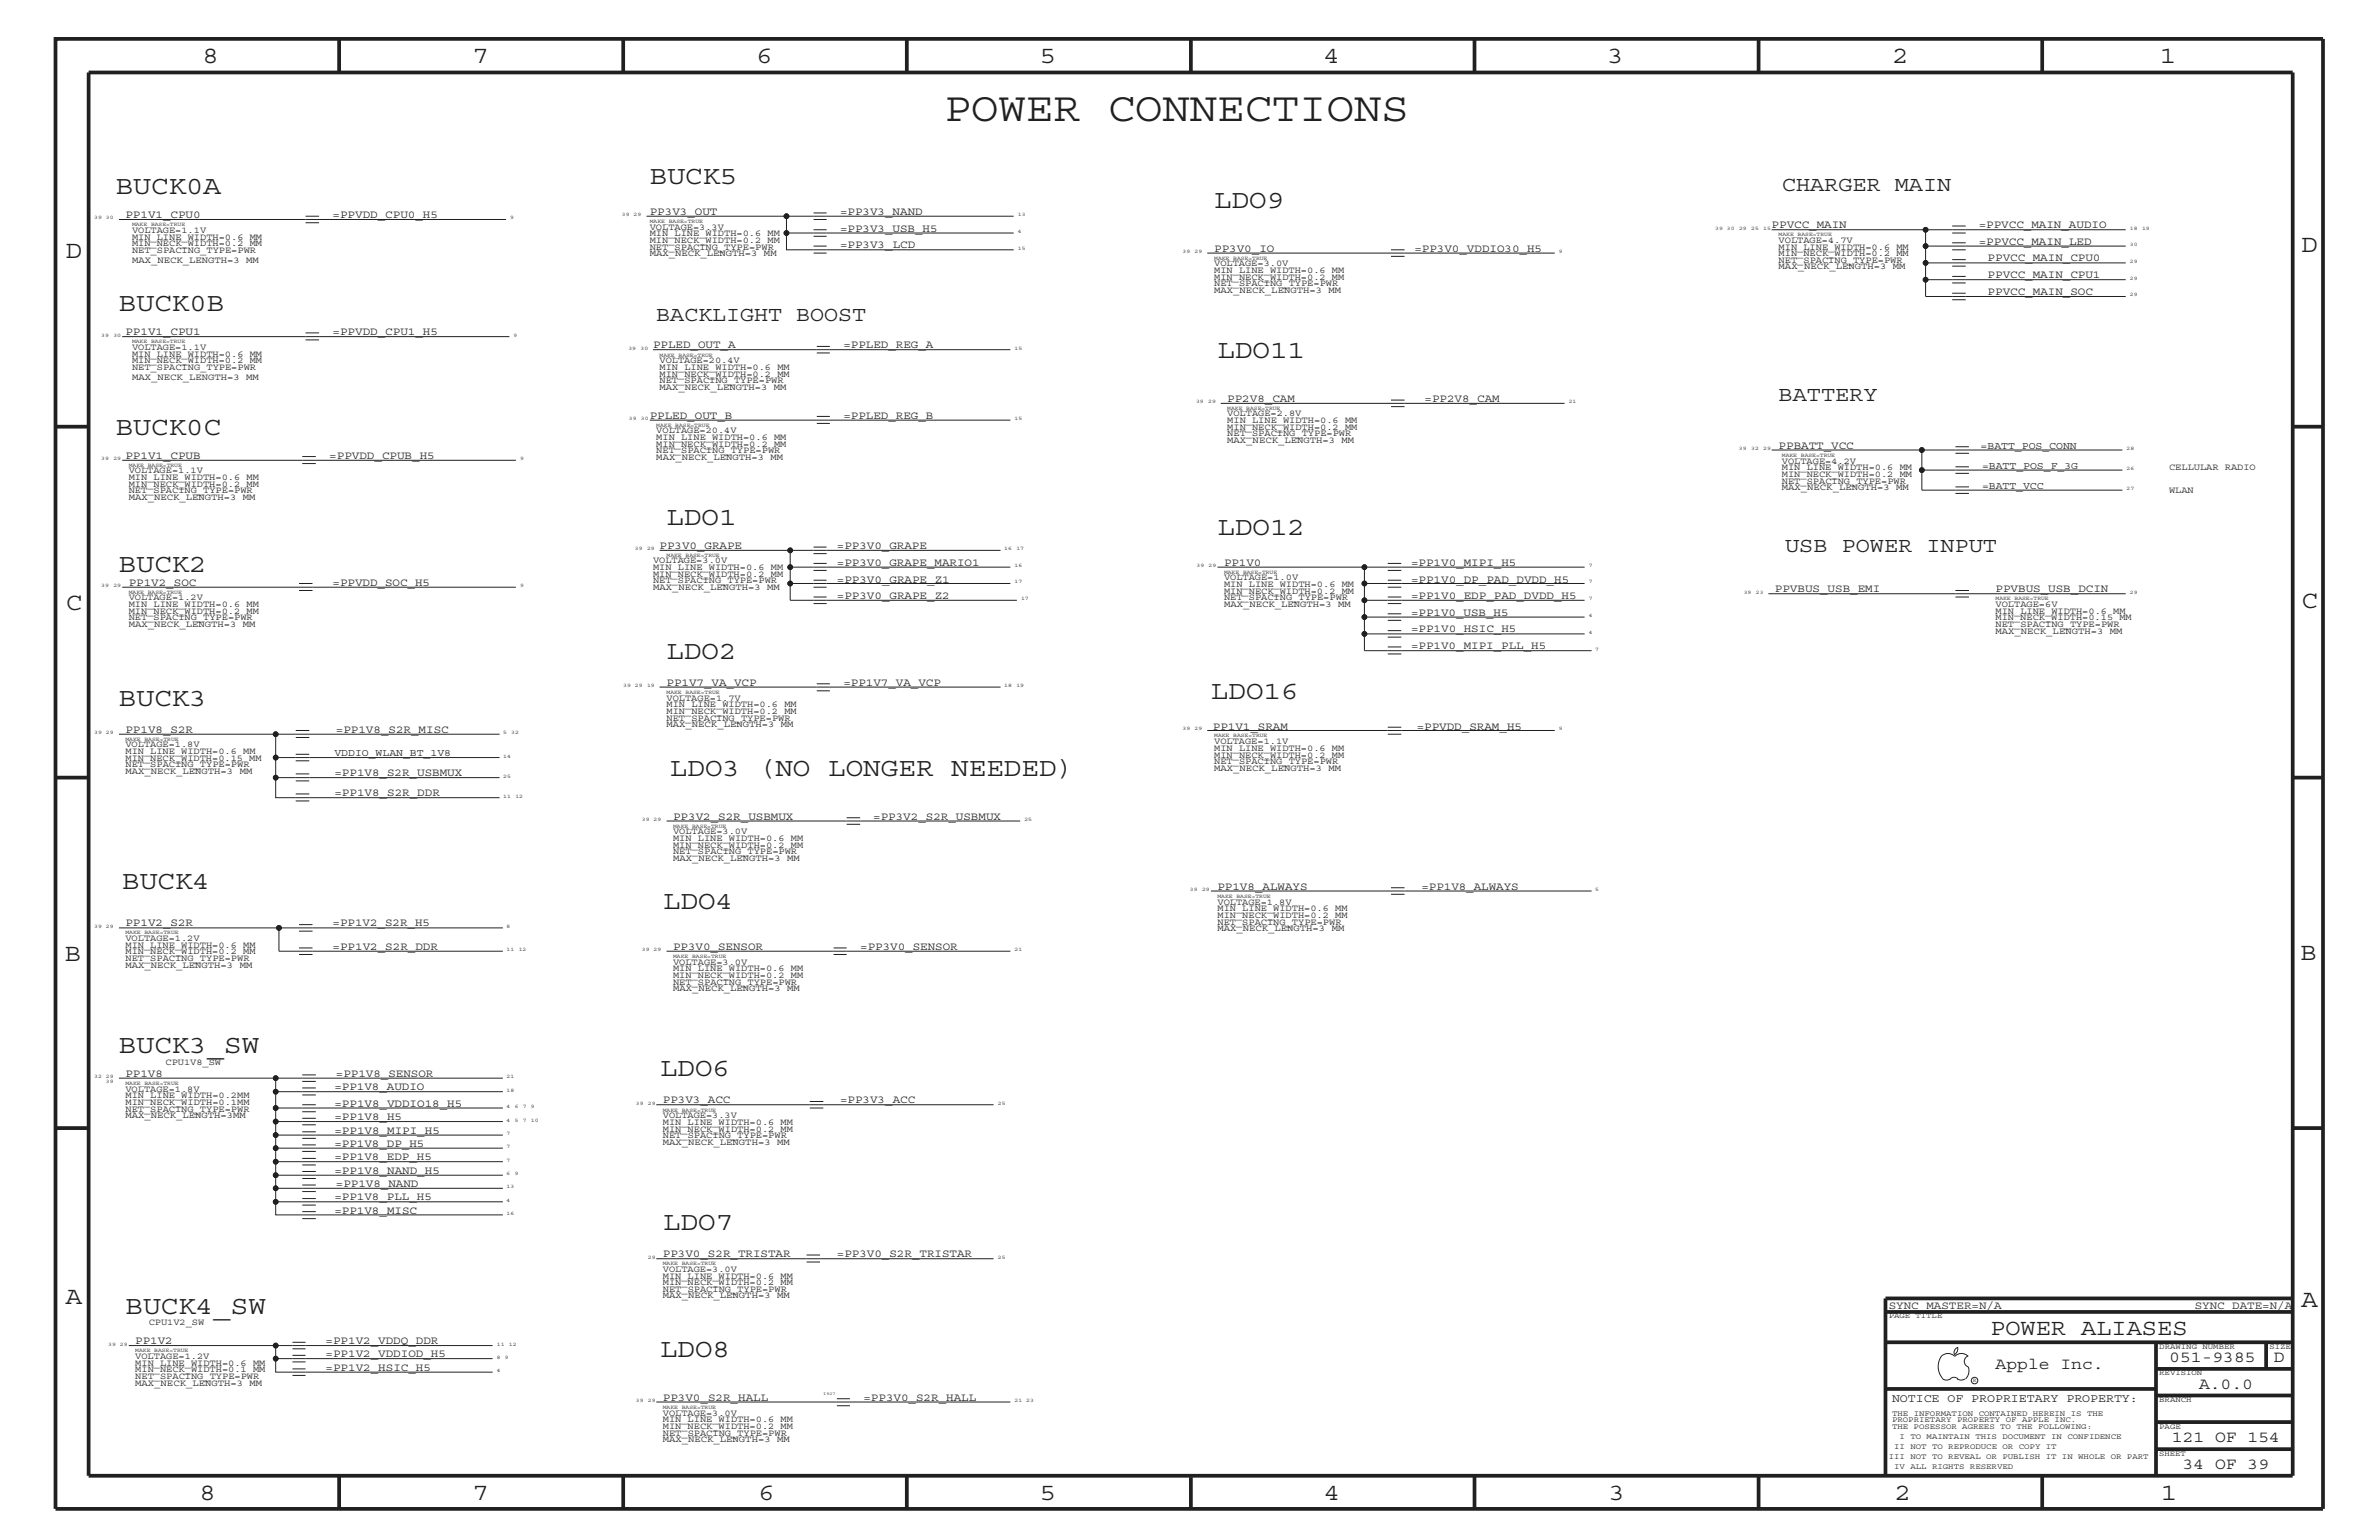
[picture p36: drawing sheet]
<svg xmlns="http://www.w3.org/2000/svg" width="432mm" height="279mm" viewBox="0 0 432 279" stroke-linecap="round" stroke-linejoin="round" font-family="sans-serif">
<defs><g id="words">
<text font-size="7.5" fill="#231f20" x="171.3" y="22">POWER CONNECTIONS</text>
<g font-size="4.7" fill="#231f20">
<text x="21" y="35.2">BUCK0A</text>
<text x="117.9" y="33.5">BUCK5</text>
<text x="220.4" y="37.7">LDO9</text>
<text x="21.6" y="56.5">BUCK0B</text>
<text x="221" y="65">LDO11</text>
<text x="21" y="78.9">BUCK0C</text>
<text x="121" y="95.3">LDO1</text>
<text x="221" y="97.1">LDO12</text>
<text x="21.6" y="103.7">BUCK2</text>
<text x="121" y="119.5">LDO2</text>
<text x="21.6" y="128">BUCK3</text>
<text x="219.8" y="126.8">LDO16</text>
<text x="121.6" y="140.7">LDO3 (NO LONGER NEEDED)</text>
<text x="22.2" y="161.3">BUCK4</text>
<text x="120.4" y="165">LDO4</text>
<text x="21.6" y="191">BUCK3_SW</text>
<text x="119.8" y="195.3">LDO6</text>
<text x="120.4" y="223.2">LDO7</text>
<text x="22.8" y="238.4">BUCK4_SW</text>
<text x="119.8" y="246.2">LDO8</text>
</g>
<g font-size="4.5" fill="#231f20">
<text x="36.7" y="11.5">8</text>
<text x="85.8" y="11.5">7</text>
<text x="137.3" y="11.5">6</text>
<text x="188.7" y="11.5">5</text>
<text x="240.3" y="11.5">4</text>
<text x="291.7" y="11.5">3</text>
<text x="343.5" y="11.5">2</text>
<text x="392" y="11.5">1</text>
<text x="11.9" y="46.8">D</text>
<text x="417.8" y="45.7">D</text>
<text x="11.9" y="110.6">C</text>
<text x="417.7" y="110.4">C</text>
<text x="11.8" y="174.3">B</text>
<text x="417.6" y="174.2">B</text>
<text x="11.9" y="236.7">A</text>
<text x="417.7" y="237.1">A</text>
<text x="36.2" y="272.1">8</text>
<text x="85.8" y="272.1">7</text>
<text x="137.7" y="272.1">6</text>
<text x="188.7" y="272.1">5</text>
<text x="240.4" y="272.1">4</text>
<text x="292" y="272.1">3</text>
<text x="343.9" y="272.1">2</text>
<text x="392.2" y="272.1">1</text>
</g>
<text font-size="4.1" fill="#231f20" x="361.2" y="242.3">POWER ALIASES</text>
<g font-size="3.8" fill="#231f20">
<text x="323.4" y="34.7">CHARGER MAIN</text>
<text x="119.1" y="58.3">BACKLIGHT BOOST</text>
<text x="322.8" y="72.8">BATTERY</text>
<text x="324" y="100.1">USB POWER INPUT</text>
</g>
<g font-size="3" fill="#231f20">
<text x="362.2" y="248.4">Apple Inc.</text>
<text x="393.7" y="247.1">051-9385</text>
<text x="399.2" y="252">A.0.0</text>
<text x="412.7" y="247.1">D</text>
<text x="394.2" y="261.6">121 OF 154</text>
<text x="396.2" y="266.6">34 OF 39</text>
</g>
<text font-size="2.1" fill="#231f20" x="343.4" y="254.4">NOTICE OF PROPRIETARY PROPERTY:</text>
<g font-size="2" fill="#231f20">
<text x="22.8" y="39.6">PP1V1_CPU0</text>
<text x="60.4" y="39.6">=PPVDD_CPU0_H5</text>
<text x="117.9" y="39">PP3V3_OUT</text>
<text x="152.5" y="39">=PP3V3_NAND</text>
<text x="321.6" y="41.4">PPVCC_MAIN</text>
<text x="359.2" y="41.4">=PPVCC_MAIN_AUDIO</text>
<text x="152.5" y="45.1">=PP3V3_LCD</text>
<text x="152.5" y="42">=PP3V3_USB_H5</text>
<text x="220.4" y="45.7">PP3V0_IO</text>
<text x="256.7" y="45.7">=PP3V0_VDDIO30_H5</text>
<text x="359.2" y="44.4">=PPVCC_MAIN_LED</text>
<text x="360.8" y="47.4">PPVCC_MAIN_CPU0</text>
<text x="360.8" y="50.5">PPVCC_MAIN_CPU1</text>
<text x="360.8" y="53.5">PPVCC_MAIN_SOC</text>
<text x="22.8" y="60.8">PP1V1_CPU1</text>
<text x="60.4" y="60.8">=PPVDD_CPU1_H5</text>
<text x="118.5" y="63.2">PPLED_OUT_A</text>
<text x="153.1" y="63.2">=PPLED_REG_A</text>
<text x="117.9" y="76">PPLED_OUT_B</text>
<text x="153.1" y="76">=PPLED_REG_B</text>
<text x="222.8" y="72.9">PP2V8_CAM</text>
<text x="258.6" y="72.9">=PP2V8_CAM</text>
<text x="22.8" y="83.3">PP1V1_CPUB</text>
<text x="59.8" y="83.3">=PPVDD_CPUB_H5</text>
<text x="322.8" y="81.4">PPBATT_VCC</text>
<text x="119.7" y="99.6">PP3V0_GRAPE</text>
<text x="151.9" y="99.6">=PP3V0_GRAPE</text>
<text x="23.4" y="106.3">PP1V2_SOC</text>
<text x="60.4" y="106.3">=PPVDD_SOC_H5</text>
<text x="151.9" y="102.6">=PP3V0_GRAPE_MARIO1</text>
<text x="151.9" y="105.7">=PP3V0_GRAPE_Z1</text>
<text x="222.2" y="102.6">PP1V0</text>
<text x="256.1" y="105.7">=PP1V0_DP_PAD_DVDD_H5</text>
<text x="256.1" y="102.6">=PP1V0_MIPI_H5</text>
<text x="322.2" y="107.5">PPVBUS_USB_EMI</text>
<text x="362.2" y="107.5">PPVBUS_USB_DCIN</text>
<text x="151.9" y="108.7">=PP3V0_GRAPE_Z2</text>
<text x="256.1" y="111.7">=PP1V0_USB_H5</text>
<text x="256.1" y="108.7">=PP1V0_EDP_PAD_DVDD_H5</text>
<text x="256.1" y="114.8">=PP1V0_HSIC_H5</text>
<text x="256.1" y="117.8">=PP1V0_MIPI_PLL_H5</text>
<text x="121" y="124.4">PP1V7_VA_VCP</text>
<text x="153.1" y="124.4">=PP1V7_VA_VCP</text>
<text x="22.8" y="133">PP1V8_S2R</text>
<text x="61" y="133">=PP1V8_S2R_MISC</text>
<text x="220.1" y="132.4">PP1V1_SRAM</text>
<text x="257.1" y="132.4">=PPVDD_SRAM_H5</text>
<text x="60.7" y="140.8">=PP1V8_S2R_USBMUX</text>
<text x="60.7" y="144.5">=PP1V8_S2R_DDR</text>
<text x="122.2" y="148.7">PP3V2_S2R_USBMUX</text>
<text x="158.5" y="148.7">=PP3V2_S2R_USBMUX</text>
<text x="221" y="161.4">PP1V8_ALWAYS</text>
<text x="258" y="161.4">=PP1V8_ALWAYS</text>
<text x="22.8" y="168.1">PP1V2_S2R</text>
<text x="60.4" y="172.3">=PP1V2_S2R_DDR</text>
<text x="60.4" y="168.1">=PP1V2_S2R_H5</text>
<text x="122.2" y="172.3">PP3V0_SENSOR</text>
<text x="156.1" y="172.3">=PP3V0_SENSOR</text>
<text x="22.8" y="195.4">PP1V8</text>
<text x="60.7" y="197.8">=PP1V8_AUDIO</text>
<text x="61" y="195.4">=PP1V8_SENSOR</text>
<text x="60.7" y="200.9">=PP1V8_VDDIO18_H5</text>
<text x="60.7" y="203.2">=PP1V8_H5</text>
<text x="120.3" y="200.2">PP3V3_ACC</text>
<text x="152.5" y="200.2">=PP3V3_ACC</text>
<text x="60.7" y="205.7">=PP1V8_MIPI_H5</text>
<text x="60.7" y="208.1">=PP1V8_DP_H5</text>
<text x="60.7" y="213">=PP1V8_NAND_H5</text>
<text x="60.7" y="210.5">=PP1V8_EDP_H5</text>
<text x="61" y="215.3">=PP1V8_NAND</text>
<text x="60.7" y="220.2">=PP1V8_MISC</text>
<text x="60.7" y="217.8">=PP1V8_PLL_H5</text>
<text x="120.3" y="228.1">PP3V0_S2R_TRISTAR</text>
<text x="151.9" y="228.1">=PP3V0_S2R_TRISTAR</text>
<text x="342.8" y="237.4">SYNC_MASTER=N/A</text>
<text x="398.4" y="237.4">SYNC_DATE=N/A</text>
<text x="24.6" y="243.9">PP1V2</text>
<text x="59.1" y="243.9">=PP1V2_VDDQ_DDR</text>
<text x="59.1" y="248.7">=PP1V2_HSIC_H5</text>
<text x="59.1" y="246.2">=PP1V2_VDDIOD_H5</text>
<text x="120.3" y="254.2">PP3V0_S2R_HALL</text>
<text x="156.7" y="254.2">=PP3V0_S2R_HALL</text>
</g>
<g font-size="1.9" fill="#231f20">
<text x="359.5" y="81.4">=BATT_POS_CONN</text>
<text x="359.7" y="85">=BATT_POS_F_3G</text>
<text x="359.7" y="88.7">=BATT_VCC</text>
<text x="60.7" y="137.2">VDDIO_WLAN_BT_1V8</text>
</g>
<g font-size="1.7" fill="#231f20">
<text x="117.9" y="41.7">VOLTAGE=3.3V</text>
<text x="24" y="44.6">MIN_NECK_WIDTH=0.2 MM</text>
<text x="24" y="43.5">MIN_LINE_WIDTH=0.6 MM</text>
<text x="24" y="42.3">VOLTAGE=1.1V</text>
<text x="24" y="45.9">NET_SPACING_TYPE=PWR</text>
<text x="24" y="47.7">MAX_NECK_LENGTH=3 MM</text>
<text x="117.9" y="45.3">NET_SPACING_TYPE=PWR</text>
<text x="117.9" y="46.5">MAX_NECK_LENGTH=3 MM</text>
<text x="117.9" y="44.1">MIN_NECK_WIDTH=0.2 MM</text>
<text x="117.9" y="42.9">MIN_LINE_WIDTH=0.6 MM</text>
<text x="322.8" y="44.1">VOLTAGE=4.7V</text>
<text x="322.8" y="47.7">NET_SPACING_TYPE=PWR</text>
<text x="322.8" y="46.5">MIN_NECK_WIDTH=0.2 MM</text>
<text x="322.8" y="45.3">MIN_LINE_WIDTH=0.6 MM</text>
<text x="220.4" y="48.3">VOLTAGE=3.0V</text>
<text x="220.4" y="49.6">MIN_LINE_WIDTH=0.6 MM</text>
<text x="220.4" y="50.7">MIN_NECK_WIDTH=0.2 MM</text>
<text x="220.4" y="51.9">NET_SPACING_TYPE=PWR</text>
<text x="220.4" y="53.2">MAX_NECK_LENGTH=3 MM</text>
<text x="322.8" y="48.9">MAX_NECK_LENGTH=3 MM</text>
<text x="24" y="63.4">VOLTAGE=1.1V</text>
<text x="24" y="64.7">MIN_LINE_WIDTH=0.6 MM</text>
<text x="24" y="65.9">MIN_NECK_WIDTH=0.2 MM</text>
<text x="119.7" y="65.9">VOLTAGE=20.4V</text>
<text x="24" y="67.1">NET_SPACING_TYPE=PWR</text>
<text x="24" y="68.9">MAX_NECK_LENGTH=3 MM</text>
<text x="119.7" y="70.7">MAX_NECK_LENGTH=3 MM</text>
<text x="119.7" y="69.5">NET_SPACING_TYPE=PWR</text>
<text x="119.7" y="67.1">MIN_LINE_WIDTH=0.6 MM</text>
<text x="119.7" y="68.4">MIN_NECK_WIDTH=0.2 MM</text>
<text x="222.8" y="76.8">MIN_LINE_WIDTH=0.6 MM</text>
<text x="222.8" y="75.6">VOLTAGE=2.8V</text>
<text x="119.1" y="79.9">MIN_LINE_WIDTH=0.6 MM</text>
<text x="119.1" y="81.1">MIN_NECK_WIDTH=0.2 MM</text>
<text x="119.1" y="78.6">VOLTAGE=20.4V</text>
<text x="119.1" y="82.2">NET_SPACING_TYPE=PWR</text>
<text x="119.1" y="83.5">MAX_NECK_LENGTH=3 MM</text>
<text x="222.8" y="79.2">NET_SPACING_TYPE=PWR</text>
<text x="222.8" y="78">MIN_NECK_WIDTH=0.2 MM</text>
<text x="222.8" y="80.5">MAX_NECK_LENGTH=3 MM</text>
<text x="23.4" y="87.1">MIN_LINE_WIDTH=0.6 MM</text>
<text x="23.4" y="88.3">MIN_NECK_WIDTH=0.2 MM</text>
<text x="23.4" y="85.9">VOLTAGE=1.1V</text>
<text x="23.4" y="89.5">NET_SPACING_TYPE=PWR</text>
<text x="323.4" y="85.3">MIN_LINE_WIDTH=0.6 MM</text>
<text x="323.4" y="86.5">MIN_NECK_WIDTH=0.2 MM</text>
<text x="323.4" y="87.7">NET_SPACING_TYPE=PWR</text>
<text x="323.4" y="88.9">MAX_NECK_LENGTH=3 MM</text>
<text x="323.4" y="84.1">VOLTAGE=4.2V</text>
<text x="393.7" y="85.3">CELLULAR RADIO</text>
<text x="393.7" y="89.5">WLAN</text>
<text x="23.4" y="90.7">MAX_NECK_LENGTH=3 MM</text>
<text x="118.5" y="107.1">MAX_NECK_LENGTH=3 MM</text>
<text x="118.5" y="104.7">MIN_NECK_WIDTH=0.2 MM</text>
<text x="118.5" y="105.9">NET_SPACING_TYPE=PWR</text>
<text x="118.5" y="103.5">MIN_LINE_WIDTH=0.6 MM</text>
<text x="118.5" y="102.2">VOLTAGE=3.0V</text>
<text x="222.2" y="107.7">MIN_NECK_WIDTH=0.2 MM</text>
<text x="222.2" y="105.3">VOLTAGE=1.0V</text>
<text x="222.2" y="106.5">MIN_LINE_WIDTH=0.6 MM</text>
<text x="23.4" y="113.7">MAX_NECK_LENGTH=3 MM</text>
<text x="23.4" y="112.6">NET_SPACING_TYPE=PWR</text>
<text x="23.4" y="111.4">MIN_NECK_WIDTH=0.2 MM</text>
<text x="23.4" y="110.2">MIN_LINE_WIDTH=0.6 MM</text>
<text x="23.4" y="108.9">VOLTAGE=1.2V</text>
<text x="222.2" y="108.9">NET_SPACING_TYPE=PWR</text>
<text x="222.2" y="110.2">MAX_NECK_LENGTH=3 MM</text>
<text x="362.2" y="110.2">VOLTAGE=6V</text>
<text x="362.2" y="113.7">NET_SPACING_TYPE=PWR</text>
<text x="362.2" y="112.6">MIN_NECK_WIDTH=0.15 MM</text>
<text x="362.2" y="111.4">MIN_LINE_WIDTH=0.6 MM</text>
<text x="362.2" y="115">MAX_NECK_LENGTH=3 MM</text>
<text x="121" y="131.9">MAX_NECK_LENGTH=3 MM</text>
<text x="121" y="129.6">MIN_NECK_WIDTH=0.2 MM</text>
<text x="121" y="128.3">MIN_LINE_WIDTH=0.6 MM</text>
<text x="121" y="127.1">VOLTAGE=1.7V</text>
<text x="121" y="130.8">NET_SPACING_TYPE=PWR</text>
<text x="22.8" y="135.6">VOLTAGE=1.8V</text>
<text x="22.8" y="136.8">MIN_LINE_WIDTH=0.6 MM</text>
<text x="220.4" y="137.4">MIN_NECK_WIDTH=0.2 MM</text>
<text x="220.4" y="136.2">MIN_LINE_WIDTH=0.6 MM</text>
<text x="220.4" y="135">VOLTAGE=1.1V</text>
<text x="22.8" y="138">MIN_NECK_WIDTH=0.15 MM</text>
<text x="22.8" y="139.2">NET_SPACING_TYPE=PWR</text>
<text x="22.8" y="140.4">MAX_NECK_LENGTH=3 MM</text>
<text x="220.4" y="138.6">NET_SPACING_TYPE=PWR</text>
<text x="220.4" y="139.8">MAX_NECK_LENGTH=3 MM</text>
<text x="122.2" y="155">NET_SPACING_TYPE=PWR</text>
<text x="122.2" y="151.3">VOLTAGE=3.0V</text>
<text x="122.2" y="153.8">MIN_NECK_WIDTH=0.2 MM</text>
<text x="122.2" y="152.6">MIN_LINE_WIDTH=0.6 MM</text>
<text x="122.2" y="156.2">MAX_NECK_LENGTH=3 MM</text>
<text x="221" y="167.8">NET_SPACING_TYPE=PWR</text>
<text x="221" y="164.1">VOLTAGE=1.8V</text>
<text x="221" y="166.5">MIN_NECK_WIDTH=0.2 MM</text>
<text x="221" y="165.3">MIN_LINE_WIDTH=0.6 MM</text>
<text x="22.8" y="173.2">MIN_NECK_WIDTH=0.2 MM</text>
<text x="22.8" y="172">MIN_LINE_WIDTH=0.6 MM</text>
<text x="22.8" y="170.7">VOLTAGE=1.2V</text>
<text x="221" y="168.9">MAX_NECK_LENGTH=3 MM</text>
<text x="22.8" y="174.4">NET_SPACING_TYPE=PWR</text>
<text x="22.8" y="175.6">MAX_NECK_LENGTH=3 MM</text>
<text x="122.2" y="175">VOLTAGE=3.0V</text>
<text x="122.2" y="178.7">NET_SPACING_TYPE=PWR</text>
<text x="122.2" y="177.4">MIN_NECK_WIDTH=0.2 MM</text>
<text x="122.2" y="179.9">MAX_NECK_LENGTH=3 MM</text>
<text x="122.2" y="176.2">MIN_LINE_WIDTH=0.6 MM</text>
<text x="30.1" y="193.2">CPU1V8_SW</text>
<text x="22.8" y="199.2">MIN_LINE_WIDTH=0.2MM</text>
<text x="22.8" y="202.9">MAX_NECK_LENGTH=3MM</text>
<text x="22.8" y="200.4">MIN_NECK_WIDTH=0.1MM</text>
<text x="22.8" y="201.7">NET_SPACING_TYPE=PWR</text>
<text x="22.8" y="198.1">VOLTAGE=1.8V</text>
<text x="120.3" y="202.9">VOLTAGE=3.3V</text>
<text x="120.3" y="206.5">NET_SPACING_TYPE=PWR</text>
<text x="120.3" y="207.7">MAX_NECK_LENGTH=3 MM</text>
<text x="120.3" y="204.1">MIN_LINE_WIDTH=0.6 MM</text>
<text x="120.3" y="205.3">MIN_NECK_WIDTH=0.2 MM</text>
<text x="120.3" y="230.7">VOLTAGE=3.0V</text>
<text x="120.3" y="232">MIN_LINE_WIDTH=0.6 MM</text>
<text x="120.3" y="233.2">MIN_NECK_WIDTH=0.2 MM</text>
<text x="120.3" y="235.6">MAX_NECK_LENGTH=3 MM</text>
<text x="120.3" y="234.4">NET_SPACING_TYPE=PWR</text>
<text x="27" y="240.5">CPU1V2_SW</text>
<text x="24.6" y="251.4">MAX_NECK_LENGTH=3 MM</text>
<text x="24.6" y="248.9">MIN_NECK_WIDTH=0.1 MM</text>
<text x="24.6" y="247.8">MIN_LINE_WIDTH=0.6 MM</text>
<text x="24.6" y="246.5">VOLTAGE=1.2V</text>
<text x="24.6" y="250.1">NET_SPACING_TYPE=PWR</text>
<text x="120.3" y="256.8">VOLTAGE=3.0V</text>
<text x="120.3" y="261.6">MAX_NECK_LENGTH=3 MM</text>
<text x="120.3" y="260.5">NET_SPACING_TYPE=PWR</text>
<text x="120.3" y="259.3">MIN_NECK_WIDTH=0.2 MM</text>
<text x="120.3" y="258">MIN_LINE_WIDTH=0.6 MM</text>
</g>
<g font-size="1.4" fill="#231f20">
<text x="342.8" y="239.2">PAGE TITLE</text>
<text x="391.9" y="244.7">DRAWING NUMBER</text>
<text x="411.9" y="244.7">SIZE</text>
<text x="391.9" y="249.5">REVISION</text>
<text x="343.4" y="256.8">THE INFORMATION CONTAINED HEREIN IS THE</text>
<text x="391.9" y="254.4">BRANCH</text>
<text x="343.4" y="258">PROPRIETARY PROPERTY OF APPLE INC.</text>
<text x="343.4" y="259.3">THE POSESSOR AGREES TO THE FOLLOWING:</text>
<text x="343.8" y="262.9">II NOT TO REPRODUCE OR COPY IT</text>
<text x="344.8" y="261.1">I TO MAINTAIN THIS DOCUMENT IN CONFIDENCE</text>
<text x="391.9" y="259.3">PAGE</text>
<text x="342.8" y="264.7">III NOT TO REVEAL OR PUBLISH IT IN WHOLE OR PART</text>
<text x="343.8" y="266.6">IV ALL RIGHTS RESERVED</text>
<text x="391.9" y="264.1">SHEET</text>
</g>
<g font-size="1" fill="#231f20">
<text x="17.1" y="39.8">39 30</text>
<text x="24" y="41">MAKE_BASE=TRUE</text>
<text x="92.6" y="39.8">9</text>
<text x="112.9" y="39.2">39 29</text>
<text x="117.9" y="40.4">MAKE_BASE=TRUE</text>
<text x="184.7" y="39.2">13</text>
<text x="311.3" y="41.7">39 30</text>
<text x="315.6" y="41.7">29</text>
<text x="317.8" y="41.7">25</text>
<text x="320" y="41.7">15</text>
<text x="386.6" y="41.7">18</text>
<text x="388.8" y="41.7">19</text>
<text x="184.7" y="42.3">4</text>
<text x="184.7" y="45.3">15</text>
<text x="214.6" y="45.9">39</text>
<text x="216.8" y="45.9">29</text>
<text x="220.4" y="47.1">MAKE_BASE=TRUE</text>
<text x="283" y="45.9">9</text>
<text x="322.8" y="42.9">MAKE_BASE=TRUE</text>
<text x="386.6" y="44.6">30</text>
<text x="386.6" y="47.7">29</text>
<text x="386.6" y="50.7">29</text>
<text x="386.6" y="53.8">29</text>
<text x="18.4" y="61.1">39</text>
<text x="20.6" y="61.1">30</text>
<text x="24" y="62.3">MAKE_BASE=TRUE</text>
<text x="93.2" y="61.1">9</text>
<text x="114" y="63.4">39</text>
<text x="116.2" y="63.4">30</text>
<text x="119.7" y="64.7">MAKE_BASE=TRUE</text>
<text x="184.1" y="63.4">15</text>
<text x="114.1" y="76.2">39</text>
<text x="116.3" y="76.2">30</text>
<text x="119.1" y="77.4">MAKE_BASE=TRUE</text>
<text x="184.1" y="76.2">15</text>
<text x="217.1" y="73.2">39</text>
<text x="219.3" y="73.2">29</text>
<text x="222.8" y="74.4">MAKE_BASE=TRUE</text>
<text x="284.7" y="73.2">21</text>
<text x="18.4" y="83.5">39</text>
<text x="20.6" y="83.5">29</text>
<text x="94.4" y="83.5">9</text>
<text x="315.6" y="81.6">39</text>
<text x="317.8" y="81.6">32</text>
<text x="320" y="81.6">29</text>
<text x="323.4" y="82.8">MAKE_BASE=TRUE</text>
<text x="386" y="81.6">28</text>
<text x="23.4" y="84.7">MAKE_BASE=TRUE</text>
<text x="386" y="85.3">26</text>
<text x="386" y="88.9">27</text>
<text x="115.2" y="99.9">39</text>
<text x="117.4" y="99.9">29</text>
<text x="121" y="101">MAKE_BASE=TRUE</text>
<text x="182.3" y="99.9">16</text>
<text x="184.5" y="99.9">17</text>
<text x="18.4" y="106.5">39</text>
<text x="20.6" y="106.5">29</text>
<text x="23.4" y="107.7">MAKE_BASE=TRUE</text>
<text x="94.4" y="106.5">9</text>
<text x="184.1" y="102.9">16</text>
<text x="184.1" y="105.9">17</text>
<text x="217.2" y="102.9">39</text>
<text x="219.4" y="102.9">29</text>
<text x="222.2" y="104.1">MAKE_BASE=TRUE</text>
<text x="288.4" y="105.9">7</text>
<text x="288.4" y="102.9">7</text>
<text x="316.5" y="107.7">39</text>
<text x="318.7" y="107.7">23</text>
<text x="386.6" y="107.7">29</text>
<text x="185.3" y="108.9">17</text>
<text x="288.4" y="112">4</text>
<text x="288.4" y="108.9">7</text>
<text x="362.2" y="108.9">MAKE_BASE=TRUE</text>
<text x="288.4" y="115">4</text>
<text x="289.6" y="118.1">7</text>
<text x="113.1" y="124.7">39 29</text>
<text x="117.4" y="124.7">19</text>
<text x="121" y="125.9">MAKE_BASE=TRUE</text>
<text x="182.3" y="124.7">18</text>
<text x="184.5" y="124.7">19</text>
<text x="17.1" y="133.2">39 29</text>
<text x="22.8" y="134.4">MAKE_BASE=TRUE</text>
<text x="91.4" y="133.2">5</text>
<text x="91.4" y="137.4">14</text>
<text x="92.8" y="133.2">32</text>
<text x="214.6" y="132.5">39</text>
<text x="216.8" y="132.5">29</text>
<text x="220.4" y="133.8">MAKE_BASE=TRUE</text>
<text x="283" y="132.5">9</text>
<text x="91.4" y="141.1">25</text>
<text x="91.4" y="144.7">11</text>
<text x="93.6" y="144.7">12</text>
<text x="116.5" y="149">39 29</text>
<text x="185.9" y="149">25</text>
<text x="122.2" y="150.1">MAKE_BASE=TRUE</text>
<text x="216" y="161.7">39</text>
<text x="218.2" y="161.7">29</text>
<text x="289.6" y="161.7">5</text>
<text x="221" y="162.8">MAKE_BASE=TRUE</text>
<text x="17.1" y="168.3">39 29</text>
<text x="22.8" y="169.5">MAKE_BASE=TRUE</text>
<text x="91.9" y="172.6">11</text>
<text x="91.9" y="168.3">8</text>
<text x="94.1" y="172.6">12</text>
<text x="116.5" y="172.6">39 29</text>
<text x="122.2" y="173.8">MAKE_BASE=TRUE</text>
<text x="184.1" y="172.6">21</text>
<text x="17.1" y="195.6">32 29</text>
<text x="19.2" y="196.5">39</text>
<text x="22.8" y="196.8">MAKE_BASE=TRUE</text>
<text x="91.9" y="195.6">21</text>
<text x="91.9" y="201">4</text>
<text x="91.9" y="203.5">4</text>
<text x="91.9" y="198.1">18</text>
<text x="93.5" y="201">6</text>
<text x="93.5" y="203.5">5</text>
<text x="94.9" y="201">7</text>
<text x="94.9" y="203.5">7</text>
<text x="96.3" y="201">9</text>
<text x="96.4" y="203.5">10</text>
<text x="115.4" y="200.4">39</text>
<text x="117.6" y="200.4">29</text>
<text x="120.3" y="201.7">MAKE_BASE=TRUE</text>
<text x="181.1" y="200.4">25</text>
<text x="91.9" y="205.9">7</text>
<text x="91.9" y="208.3">7</text>
<text x="91.9" y="210.8">7</text>
<text x="91.9" y="213.2">6</text>
<text x="91.9" y="215.6">13</text>
<text x="93.5" y="213.2">9</text>
<text x="91.9" y="220.4">16</text>
<text x="91.9" y="218">4</text>
<text x="117.6" y="228.4">29</text>
<text x="120.3" y="229.6">MAKE_BASE=TRUE</text>
<text x="181.1" y="228.4">25</text>
<text x="19.6" y="244.1">39 29</text>
<text x="24.6" y="245.3">MAKE_BASE=TRUE</text>
<text x="90.2" y="244.1">11</text>
<text x="92.4" y="244.1">12</text>
<text x="90.2" y="246.5">8</text>
<text x="90.2" y="248.9">4</text>
<text x="91.6" y="246.5">9</text>
<text x="358.1" y="250.7">R</text>
<text x="115.4" y="254.4">39</text>
<text x="117.6" y="254.4">29</text>
<text x="120.3" y="255.6">MAKE_BASE=TRUE</text>
<text x="184.2" y="254.4">21 23</text>
</g>
<text font-size=".8" fill="#231f20" x="149.4" y="253.2">I927</text>
</g></defs>
<g fill="none" stroke="#231f20" stroke-width=".18">
<path d="M21.6 39.8h70.3M55.5 39.2h2.4M117.3 39.2h25.4M147.7 39.8h2.3M147.7 38.6h2.3M184 39.2h-41.3v3.1M55.5 40.4h2.4M147.7 42.9h2.3M147.7 41.7h2.3M147.7 45.9h2.3M147.7 44.6h2.3M184 42.3h-41.3v3h41.3"/>
<path d="M219.1 45.9h63.1M252.5 45.3h2.4M252.5 46.5h2.4M321.6 41.7h27.9M349.5 47.7h36.3M349.5 50.7h36.3M349.5 47.7v6.1h36.3M354.3 42.3h2.5M354.3 45.3h2.5M354.3 41h2.5M354.3 44.1h2.5M354.3 48.3h2.5"/>
<path d="M354.3 47.1h2.5M354.3 51.3h2.5M354.3 50.2h2.5M354.3 54.4h2.5M354.3 53.2h2.5M385.8 44.6h-36.3v3.1M385.8 41.7h-36.3v2.9M22.2 61.1h70.3M55.5 61.7h2.4M55.5 60.4h2.4M117.9 76.2h65.5M118.5 63.4h64.9"/>
<path d="M148.3 64h2.3M148.3 62.9h2.3M148.3 76.8h2.3M148.3 75.6h2.3M221.6 73.2h62.4M252.5 73.8h2.4M252.5 72.6h2.4M22.2 83.5h71.4M54.9 84.1h2.4M54.9 82.8h2.4M119.7 99.9h23.7M147.7 99.3h2.3"/>
<path d="M181.6 99.9h-38.2v3M321.6 81.6h63.6M348.8 81.6v3.7M354.9 85.9h2.5M354.9 84.7h2.5M354.9 82.2h2.5M354.9 81.1h2.5M354.9 89.5h2.5M354.9 88.3h2.5M385.2 85.3h-36.4v3.6h36.4M22.2 106.5h71.4M54.3 107.1h2.4"/>
<path d="M54.3 105.9h2.4M143.4 105.9h40M143.4 102.9h40M143.4 102.9v6h41.2M147.7 106.5h2.3M147.7 100.4h2.3M147.7 103.5h2.3M147.7 102.2h2.3M147.7 105.3h2.3M147.7 109.5h2.3M147.7 108.3h2.3M221 102.9h26.7"/>
<path d="M251.9 106.5h2.4M251.9 103.5h2.4M251.9 102.2h2.4M251.9 105.3h2.4M251.9 109.5h2.4M251.9 108.3h2.4M251.9 112.6h2.4M251.9 111.4h2.4M251.9 115.6h2.4M251.9 114.4h2.4M251.9 118.6h2.4M251.9 117.4h2.4"/>
<path d="M287.6 115h-40v3.1h41.3M287.6 112h-40v3M287.6 108.9h-40v3.1M287.6 105.9h-40v3M287.6 102.9h-40v3M321 107.7h64.8M354.9 107.1h2.5M354.9 108.3h2.5M21.6 133.2h28.4v4.2M50 133.2h40.7M53.7 133.8h2.4M53.7 132.5h2.4"/>
<path d="M53.7 138h2.4M53.7 136.8h2.4M90.7 137.4h-40.7v3.7M119.7 124.7h61.9M148.3 125.3h2.3M148.3 124.1h2.3M219.1 132.5h63.1M251.9 133.2h2.4M251.9 131.9h2.4M53.7 145.3h2.4M53.7 144h2.4M53.7 141.7h2.4"/>
<path d="M53.7 140.4h2.4M90.7 141.1h-40.7v3.6h40.7M121 149h64.2M153.7 149.5h2.4M153.7 148.4h2.4M21.6 168.3h29v4.3h40.7M50.6 168.3h40.7M54.3 168.9h2.4M54.3 167.8h2.4M54.3 173.2h2.4M54.3 172h2.4M121 172.6h62.4"/>
<path d="M151.3 173.2h2.4M151.3 172h2.4M219.8 161.7h69.1M252.5 162.2h2.4M252.5 161.1h2.4M21.6 195.6h28.4M54.9 196.2h2.4M54.9 195h2.4M54.9 198.7h2.4M54.9 197.4h2.4M91.3 198.1h-41.3v2.9M91.3 195.6h-41.3v2.5"/>
<path d="M147 199.8h2.4M50 215.6h41.3M50 208.3v2.5M50 213.2v4.8M54.9 201.7h2.4M54.9 200.4h2.4M54.9 206.5h2.4M54.9 205.3h2.4M54.9 208.9h2.4M54.9 207.7h2.4M54.9 204.1h2.4M54.9 202.9h2.4"/>
<path d="M54.9 211.4h2.4M54.9 210.2h2.4M54.9 213.8h2.4M54.9 212.5h2.4M54.9 216.2h2.4M54.9 215h2.4M54.9 218.6h2.4M54.9 217.5h2.4M54.9 219.8h2.4M91.3 218h-41.3v2.4h41.3M91.3 210.8h-41.3v2.4h41.3M91.3 205.9h-41.3v2.4h41.3"/>
<path d="M91.3 203.5h-41.3v2.4M91.3 201h-41.3v2.5M119.1 200.4h61.2M147 201h2.4M54.9 221.1h2.4M119.1 228.4h61.2M146.4 229h2.4M146.4 227.7h2.4M23.4 244.1h26.6M53.1 244.7h2.4M53.1 243.5h2.4M53.1 247.1h2.4"/>
<path d="M53.1 245.9h2.4M53.1 249.5h2.4M53.1 248.4h2.4M89.4 246.5h-39.4v2.4h39.4M89.4 244.1h-39.4v2.4M119.1 254.4h64.3M151.9 255h2.4M151.9 253.8h2.4M352.4 246.1a1.72 1.72 0 0 1 2.4 0 1.69 1.69 0 0 1 2.4 0M352.4 246a3.2 3.2 0 0 0 .4 4.3l.8 .1 .4-.2M354 250.2l.7-.3 .7 .3M355.2 250.2l.7 .2 .7-.2"/>
<path d="M355.3 244.4v.3a1.18 1.18 0 0 1-.6 1.1M355.4 244.4a.99 .99 0 0 0-.6 1.4M357.2 246a1.04 1.04 0 0 0-.7 1 1.04 1.04 0 0 0 .7 1M357.3 248l.1 .7a2.11 2.11 0 0 1-.6 1.5"/>
<circle cx="142.7" cy="39.2" r=".42"/>
<circle cx="142.7" cy="42.3" r=".42"/>
<circle cx="349.5" cy="47.7" r=".42"/>
<circle cx="349.5" cy="50.7" r=".42"/>
<circle cx="349.5" cy="41.7" r=".42"/>
<circle cx="349.5" cy="44.6" r=".42"/>
<circle cx="143.4" cy="99.9" r=".42"/>
<circle cx="348.8" cy="81.6" r=".42"/>
<circle cx="348.8" cy="85.3" r=".42"/>
<circle cx="143.4" cy="105.9" r=".42"/>
<circle cx="143.4" cy="102.9" r=".42"/>
<circle cx="247.6" cy="112" r=".42"/>
<circle cx="247.6" cy="115" r=".42"/>
<circle cx="247.6" cy="102.9" r=".42"/>
<circle cx="247.6" cy="105.9" r=".42"/>
<circle cx="247.6" cy="108.9" r=".42"/>
<circle cx="50" cy="137.4" r=".42"/>
<circle cx="50" cy="133.2" r=".42"/>
<circle cx="50" cy="141.1" r=".42"/>
<circle cx="50.6" cy="168.3" r=".42"/>
<circle cx="50" cy="198.1" r=".42"/>
<circle cx="50" cy="195.6" r=".42"/>
<circle cx="50" cy="205.9" r=".42"/>
<circle cx="50" cy="201" r=".42"/>
<circle cx="50" cy="218" r=".42"/>
<circle cx="50" cy="203.5" r=".42"/>
<circle cx="50" cy="215.6" r=".42"/>
<circle cx="50" cy="213.2" r=".42"/>
<circle cx="50" cy="208.3" r=".42"/>
<circle cx="50" cy="210.8" r=".42"/>
<circle cx="50" cy="244.1" r=".42"/>
<circle cx="50" cy="246.5" r=".42"/>
<circle cx="358.4" cy="250.5" r=".59"/>
</g>
<g fill="none" stroke="#231f20" stroke-width=".68" stroke-linecap="butt">
<path d="M10.1 7.1h411.5v266.7h-411.5zM16.1 13.2h400v254.5h-400zM61.6 7.1v6.1M113.1 7.1v6.1M164.6 7.1v6.1M216.2 7.1v6.1M267.6 7.1v6.1M319.2 7.1v6.1M370.7 7.1v6.1M10.1 77.4h6M416.1 77.4h5.5M10.1 141.1h6"/>
<path d="M416.1 141.1h5.5M10.1 204.7h6M416.1 204.7h5.5M342.2 238h73.9M416.1 235.6h-73.9v32.1M342.2 243.5h73.9M342.2 252h49.1M391.3 248.4h24.8M391.3 243.5v24.2M391.3 258h24.8M391.3 253.2h24.8M411.3 243.5v4.9"/>
<path d="M61.6 267.7v6.1M113.1 267.7v6.1M164.6 267.7v6.1M216.2 268v5.8M267.6 267.7v6.1M319.2 267.7v6.1M370.7 267.7v6.1M391.3 262.9h24.8"/>
</g>
<g fill="#231f20" stroke="#231f20" stroke-width=".18">
<circle cx="348.8" cy="85.3" r=".42"/>
<circle cx="50" cy="201" r=".42"/>
<circle cx="50" cy="195.6" r=".42"/>
<circle cx="349.5" cy="50.7" r=".42"/>
<circle cx="349.5" cy="47.7" r=".42"/>
<circle cx="50" cy="218" r=".42"/>
<circle cx="50" cy="215.6" r=".42"/>
<circle cx="50" cy="213.2" r=".42"/>
<circle cx="50" cy="210.8" r=".42"/>
<circle cx="247.6" cy="108.9" r=".42"/>
<circle cx="143.4" cy="105.9" r=".42"/>
<circle cx="143.4" cy="102.9" r=".42"/>
<circle cx="143.4" cy="99.9" r=".42"/>
<circle cx="247.6" cy="112" r=".42"/>
<circle cx="247.6" cy="115" r=".42"/>
<circle cx="349.5" cy="41.7" r=".42"/>
<circle cx="349.5" cy="44.6" r=".42"/>
<circle cx="50" cy="244.1" r=".42"/>
<circle cx="247.6" cy="102.9" r=".42"/>
<circle cx="247.6" cy="105.9" r=".42"/>
<circle cx="142.7" cy="42.3" r=".42"/>
<circle cx="142.7" cy="39.2" r=".42"/>
<circle cx="50" cy="246.5" r=".42"/>
<circle cx="50" cy="205.9" r=".42"/>
<circle cx="50" cy="203.5" r=".42"/>
<circle cx="50" cy="198.1" r=".42"/>
<circle cx="50.6" cy="168.3" r=".42"/>
<circle cx="50" cy="141.1" r=".42"/>
<circle cx="50" cy="137.4" r=".42"/>
<circle cx="50" cy="133.2" r=".42"/>
<circle cx="348.8" cy="81.6" r=".42"/>
<circle cx="50" cy="208.3" r=".42"/>
</g>
<use href="#words"/>
</svg>
